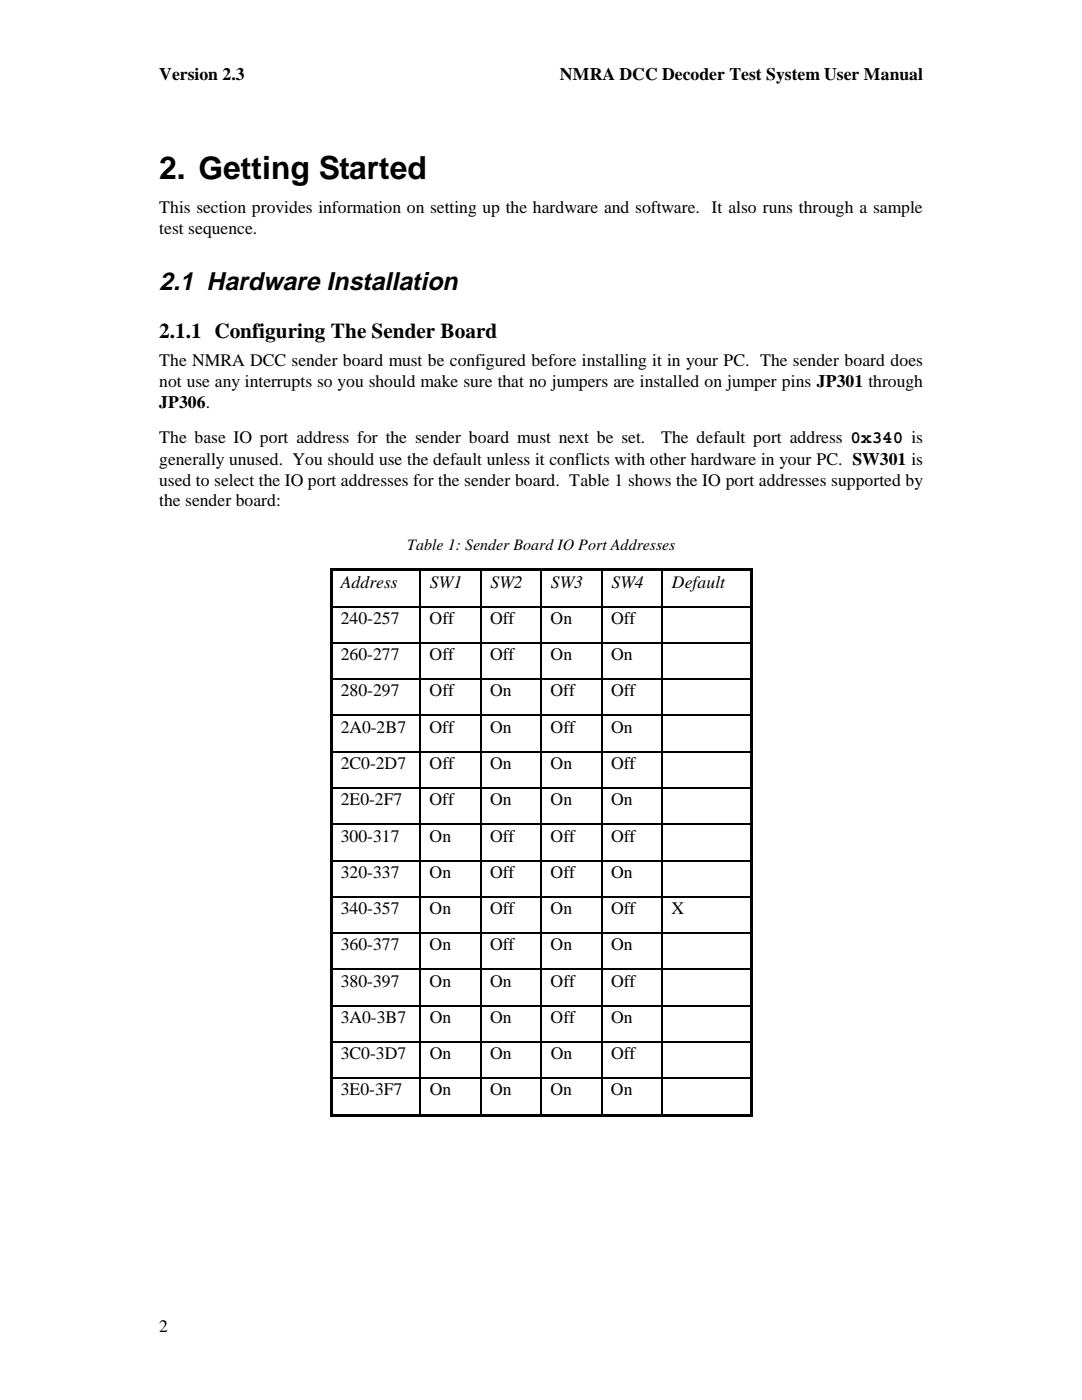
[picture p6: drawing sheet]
<svg xmlns="http://www.w3.org/2000/svg" width="216mm" height="279mm" viewBox="0 0 216 279" stroke-linecap="round" stroke-linejoin="round" font-family="sans-serif">
<defs><g id="words">
<text font-size="6.3" x="31.8" y="35.7">2. Getting Started</text>
<text font-size="5.1" x="31.8" y="58">2.1 Hardware Installation</text>
<text font-size="4.2" x="31.8" y="67.4">2.1.1 Configuring The Sender Board</text>
<g font-size="3.5">
<text x="31.8" y="16.1">Version 2.3</text>
<text x="111.7" y="16.1">NMRA DCC Decoder Test System User Manual</text>
<text x="31.8" y="42.6">This section provides information on setting up the hardware and software. It also runs through a sample</text>
<text x="31.8" y="46.7">test sequence.</text>
<text x="31.8" y="73">The NMRA DCC sender board must be configured before installing it in your PC. The sender board does</text>
<text x="31.8" y="77.2">not use any interrupts so you should make sure that no jumpers are installed on jumper pins JP301 through</text>
<text x="31.8" y="81.4">JP306.</text>
<text x="31.8" y="88.4">The base IO port address for the sender board must next be set.</text>
<text x="131.9" y="88.4">The default port address 0x340 is</text>
<text x="31.8" y="92.8">generally unused. You should use the default unless it conflicts with other hardware in your PC. SW301 is</text>
<text x="31.8" y="96.9">used to select the IO port addresses for the sender board. Table 1 shows the IO port addresses supported by</text>
<text x="31.8" y="101.1">the sender board:</text>
<text x="68" y="117.3">Address</text>
<text x="85.8" y="117.3">SW1</text>
<text x="97.9" y="117.3">SW2</text>
<text x="109.9" y="117.3">SW3</text>
<text x="122" y="117.3">SW4</text>
<text x="134.1" y="117.3">Default</text>
<text x="68" y="124.5">240-257</text>
<text x="85.7" y="124.5">Off</text>
<text x="97.8" y="124.5">Off</text>
<text x="109.9" y="124.5">On</text>
<text x="121.9" y="124.5">Off</text>
<text x="68" y="131.8">260-277</text>
<text x="85.7" y="131.8">Off</text>
<text x="97.8" y="131.8">Off</text>
<text x="109.9" y="131.8">On</text>
<text x="121.9" y="131.8">On</text>
<text x="68" y="139">280-297</text>
<text x="85.7" y="139">Off</text>
<text x="97.8" y="139">On</text>
<text x="109.9" y="139">Off</text>
<text x="121.9" y="139">Off</text>
<text x="68" y="146.2">2A0-2B7</text>
<text x="85.7" y="146.2">Off</text>
<text x="97.8" y="146.2">On</text>
<text x="109.9" y="146.2">Off</text>
<text x="121.9" y="146.2">On</text>
<text x="68" y="153.5">2C0-2D7</text>
<text x="85.7" y="153.5">Off</text>
<text x="97.8" y="153.5">On</text>
<text x="109.9" y="153.5">On</text>
<text x="121.9" y="153.5">Off</text>
<text x="68" y="160.7">2E0-2F7</text>
<text x="85.7" y="160.7">Off</text>
<text x="97.8" y="160.7">On</text>
<text x="109.9" y="160.7">On</text>
<text x="121.9" y="160.7">On</text>
<text x="68" y="167.9">300-317</text>
<text x="85.7" y="167.9">On</text>
<text x="97.8" y="167.9">Off</text>
<text x="109.9" y="167.9">Off</text>
<text x="121.9" y="167.9">Off</text>
<text x="68" y="175.2">320-337</text>
<text x="85.7" y="175.2">On</text>
<text x="97.8" y="175.2">Off</text>
<text x="109.9" y="175.2">Off</text>
<text x="121.9" y="175.2">On</text>
<text x="68" y="182.4">340-357</text>
<text x="85.7" y="182.4">On</text>
<text x="97.8" y="182.4">Off</text>
<text x="109.9" y="182.4">On</text>
<text x="121.9" y="182.4">Off</text>
<text x="134" y="182.4">X</text>
<text x="68" y="189.7">360-377</text>
<text x="85.7" y="189.7">On</text>
<text x="97.8" y="189.7">Off</text>
<text x="109.9" y="189.7">On</text>
<text x="121.9" y="189.7">On</text>
<text x="68" y="196.9">380-397</text>
<text x="85.7" y="196.9">On</text>
<text x="97.8" y="196.9">On</text>
<text x="109.9" y="196.9">Off</text>
<text x="122" y="196.9">Off</text>
<text x="68" y="204.1">3A0-3B7</text>
<text x="85.7" y="204.1">On</text>
<text x="97.8" y="204.1">On</text>
<text x="109.9" y="204.1">Off</text>
<text x="121.9" y="204.1">On</text>
<text x="68" y="211.4">3C0-3D7</text>
<text x="85.8" y="211.4">On</text>
<text x="97.8" y="211.4">On</text>
<text x="109.9" y="211.4">On</text>
<text x="122" y="211.4">Off</text>
<text x="68" y="218.6">3E0-3F7</text>
<text x="85.7" y="218.6">On</text>
<text x="97.8" y="218.6">On</text>
<text x="109.9" y="218.6">On</text>
<text x="121.9" y="218.6">On</text>
<text x="31.8" y="265.9">2</text>
</g>
<text font-size="3.2" x="81.2" y="109.8">Table 1: Sender Board IO Port Addresses</text>
</g></defs>
<g fill="#000">
<path d="M65.8 113.4h.5v.5h-.5zM65.8 114h.5v6.9h-.5zM66.3 113.4h17.4v.5h-17.4zM83.7 113.9h.2zM83.7 113.4h.5v.5h-.5zM84.2 113.4h11.5v.5h-11.5zM95.8 113.9h.2zM95.8 113.4h.5v.5h-.5zM96.3 113.4h11.5v.5h-11.5zM107.9 113.9h.2zM107.9 113.4h.4v.5h-.4zM108.4 113.4h11.5v.5h-11.5z"/>
<path d="M119.9 113.9h.2zM119.9 113.4h.5v.5h-.5zM120.4 113.4h11.5v.5h-11.5zM132 113.9h.2zM132 113.4h.5v.5h-.5zM132.5 113.4h17.1v.5h-17.1zM149.6 113.4h.5v.5h-.5zM149.6 114h.5v6.9h-.5zM65.8 121h.5v.2h-.5zM65.8 121.2h.5v7h-.5zM65.8 128.2h.5v.2h-.5zM65.8 128.4h.5v7h-.5z"/>
<path d="M65.8 135.4h.5v.2h-.5zM65.8 135.7h.5v6.9h-.5zM83.7 121h.2v.2h-.2zM83.7 128.2h.2v.2h-.2zM83.7 135.4h.2v.2h-.2zM95.8 121h.2v.2h-.2zM95.8 128.2h.2v.2h-.2zM95.8 135.4h.2v.2h-.2zM107.9 121h.2v.2h-.2zM107.9 128.2h.2v.2h-.2zM107.9 135.4h.2v.2h-.2zM119.9 121h.2v.2h-.2z"/>
<path d="M119.9 128.2h.2v.2h-.2zM119.9 135.4h.2v.2h-.2zM132 121h.2v.2h-.2zM132 128.2h.2v.2h-.2zM132 135.4h.2v.2h-.2zM149.6 121h.5v.2h-.5zM149.6 121.2h.5v7h-.5zM149.6 128.2h.5v.2h-.5zM149.6 128.4h.5v7h-.5zM149.6 135.4h.5v.2h-.5zM149.6 135.7h.5v6.9h-.5zM65.8 142.7h.5v.2h-.5z"/>
<path d="M65.8 142.9h.5v7h-.5zM65.8 149.9h.5v.2h-.5zM65.8 150.2h.5v6.9h-.5zM65.8 157.2h.5v.2h-.5zM65.8 157.4h.5v6.9h-.5zM83.7 142.7h.2v.2h-.2zM83.7 149.9h.2v.2h-.2zM83.7 157.2h.2v.2h-.2zM95.8 142.7h.2v.2h-.2zM95.8 149.9h.2v.2h-.2zM95.8 157.2h.2v.2h-.2zM107.9 142.7h.2v.2h-.2z"/>
<path d="M107.9 149.9h.2v.2h-.2zM107.9 157.2h.2v.2h-.2zM119.9 142.7h.2v.2h-.2zM119.9 149.9h.2v.2h-.2zM119.9 157.2h.2v.2h-.2zM132 142.7h.2v.2h-.2zM132 149.9h.2v.2h-.2zM132 157.2h.2v.2h-.2zM149.6 142.7h.5v.2h-.5zM149.6 142.9h.5v7h-.5zM149.6 149.9h.5v.2h-.5zM149.6 150.2h.5v6.9h-.5z"/>
<path d="M149.6 157.2h.5v.2h-.5zM149.6 157.4h.5v6.9h-.5zM65.8 164.4h.5v.2h-.5zM65.8 164.6h.5v7h-.5zM65.8 171.6h.5v.2h-.5zM65.8 171.9h.5v6.9h-.5zM65.8 178.9h.5v.2h-.5zM65.8 179.1h.5v7h-.5zM83.7 164.4h.2v.2h-.2zM83.7 171.6h.2v.2h-.2zM83.7 178.9h.2v.2h-.2zM95.8 164.4h.2v.2h-.2z"/>
<path d="M95.8 171.6h.2v.2h-.2zM95.8 178.9h.2v.2h-.2zM107.9 164.4h.2v.2h-.2zM107.9 171.6h.2v.2h-.2zM107.9 178.9h.2v.2h-.2zM119.9 164.4h.2v.2h-.2zM119.9 171.6h.2v.2h-.2zM119.9 178.9h.2v.2h-.2zM132 164.4h.2v.2h-.2zM132 171.6h.2v.2h-.2zM132 178.9h.2v.2h-.2zM149.6 164.4h.5v.2h-.5z"/>
<path d="M149.6 164.6h.5v7h-.5zM149.6 171.6h.5v.2h-.5zM149.6 171.9h.5v6.9h-.5zM149.6 178.9h.5v.2h-.5zM149.6 179.1h.5v7h-.5zM65.8 186.1h.5v.2h-.5zM65.8 186.4h.5v6.9h-.5zM65.8 193.3h.5v.3h-.5zM65.8 193.6h.5v6.9h-.5zM83.7 186.1h.2v.2h-.2zM83.7 193.3h.2v.3h-.2zM95.8 186.1h.2v.2h-.2z"/>
<path d="M95.8 193.3h.2v.3h-.2zM107.9 186.1h.2v.2h-.2zM107.9 193.3h.2v.3h-.2zM119.9 186.1h.2v.2h-.2zM119.9 193.3h.2v.3h-.2zM132 186.1h.2v.2h-.2zM132 193.3h.2v.3h-.2zM149.6 186.1h.5v.2h-.5zM149.6 186.4h.5v6.9h-.5zM149.6 193.3h.5v.3h-.5zM149.6 193.6h.5v6.9h-.5zM65.8 200.6h.5v.2h-.5z"/>
<path d="M65.8 200.8h.5v7h-.5zM65.8 207.8h.5v.2h-.5zM65.8 208.1h.5v6.9h-.5zM65.8 215.1h.5v.2h-.5zM65.8 215.3h.5v7h-.5zM83.7 200.6h.2v.2h-.2zM83.7 207.8h.2v.2h-.2zM83.7 215.1h.2v.2h-.2zM95.8 200.6h.2v.2h-.2zM95.8 207.8h.2v.2h-.2zM95.8 215.1h.2v.2h-.2zM107.9 200.6h.2v.2h-.2z"/>
<path d="M107.9 207.8h.2v.2h-.2zM107.9 215.1h.2v.2h-.2zM119.9 200.6h.2v.2h-.2zM119.9 207.8h.2v.2h-.2zM119.9 215.1h.2v.2h-.2zM132 200.6h.2v.2h-.2zM132 207.8h.2v.2h-.2zM132 215.1h.2v.2h-.2zM149.6 200.6h.5v.2h-.5zM149.6 200.8h.5v7h-.5zM149.6 207.8h.5v.2h-.5zM149.6 208.1h.5v6.9h-.5z"/>
<path d="M149.6 215.1h.5v.2h-.5zM149.6 215.3h.5v7h-.5zM65.8 222.3h.5v.5h-.5zM66.3 222.3h17.4v.5h-17.4zM83.7 222.3h.5v.5h-.5zM84.2 222.3h11.5v.5h-11.5zM95.8 222.3h.5v.5h-.5zM96.3 222.3h11.5v.5h-11.5zM107.9 222.3h.4v.5h-.4zM108.4 222.3h11.5v.5h-11.5zM119.9 222.3h.5v.5h-.5zM120.4 222.3h11.5v.5h-11.5z"/>
<path d="M132 222.3h.5v.5h-.5zM132.5 222.3h17.1v.5h-17.1zM149.6 222.3h.5v.5h-.5z"/>
</g>
<g fill="none" stroke="#000" stroke-width=".21">
<path d="M83.8 114v6.9M95.9 114v6.9M108 114v6.9M120 114v6.9M132.1 114v6.9M66.3 121.1h17.4M66.3 128.3h17.4M66.3 135.5h17.4M83.8 121.2v7M83.8 128.4v7M83.8 135.7v6.9M84 121.1h11.7"/>
<path d="M84 128.3h11.7M84 135.5h11.7M95.9 121.2v7M95.9 128.4v7M95.9 135.7v6.9M96 121.1h11.8M96 128.3h11.8M96 135.5h11.8M108 121.2v7M108 128.4v7M108 135.7v6.9M108.1 121.1h11.8"/>
<path d="M108.1 128.3h11.8M108.1 135.5h11.8M120 121.2v7M120 128.4v7M120 135.7v6.9M120.2 121.1h11.7M120.2 128.3h11.7M120.2 135.5h11.7M132.1 121.2v7M132.1 128.4v7M132.1 135.7v6.9M132.2 121.1h17.4"/>
<path d="M132.2 128.3h17.4M132.2 135.5h17.4M66.3 142.8h17.4M66.3 150h17.4M66.3 157.3h17.4M83.8 142.9v7M83.8 150.2v6.9M83.8 157.4v6.9M84 142.8h11.7M84 150h11.7M84 157.3h11.7M95.9 142.9v7"/>
<path d="M95.9 150.2v6.9M95.9 157.4v6.9M96 142.8h11.8M96 150h11.8M96 157.3h11.8M108 142.9v7M108 150.2v6.9M108 157.4v6.9M108.1 142.8h11.8M108.1 150h11.8M108.1 157.3h11.8M120 142.9v7"/>
<path d="M120 150.2v6.9M120 157.4v6.9M120.2 142.8h11.7M120.2 150h11.7M120.2 157.3h11.7M132.1 142.9v7M132.1 150.2v6.9M132.1 157.4v6.9M132.2 142.8h17.4M132.2 150h17.4M132.2 157.3h17.4M66.3 164.5h17.4"/>
<path d="M66.3 171.7h17.4M66.3 179h17.4M83.8 164.6v7M83.8 171.9v6.9M83.8 179.1v7M84 164.5h11.7M84 171.7h11.7M84 179h11.7M95.9 164.6v7M95.9 171.9v6.9M95.9 179.1v7M96 164.5h11.8"/>
<path d="M96 171.7h11.8M96 179h11.8M108 164.6v7M108 171.9v6.9M108 179.1v7M108.1 164.5h11.8M108.1 171.7h11.8M108.1 179h11.8M120 164.6v7M120 171.9v6.9M120 179.1v7M120.2 164.5h11.7"/>
<path d="M120.2 171.7h11.7M120.2 179h11.7M132.1 164.6v7M132.1 171.9v6.9M132.1 179.1v7M132.2 164.5h17.4M132.2 171.7h17.4M132.2 179h17.4M66.3 186.2h17.4M66.3 193.5h17.4M83.8 186.4v6.9M83.8 193.6v6.9"/>
<path d="M84 186.2h11.7M84 193.5h11.7M95.9 186.4v6.9M95.9 193.6v6.9M96 186.2h11.8M96 193.5h11.8M108 186.4v6.9M108 193.6v6.9M108.1 186.2h11.8M108.1 193.5h11.8M120 186.4v6.9M120 193.6v6.9"/>
<path d="M120.2 186.2h11.7M120.2 193.5h11.7M132.1 186.4v6.9M132.1 193.6v6.9M132.2 186.2h17.4M132.2 193.5h17.4M66.3 200.7h17.4M66.3 207.9h17.4M66.3 215.2h17.4M83.8 200.8v7M83.8 208.1v6.9M83.8 215.3v7"/>
<path d="M84 200.7h11.7M84 207.9h11.7M84 215.2h11.7M95.9 200.8v7M95.9 208.1v6.9M95.9 215.3v7M96 200.7h11.8M96 207.9h11.8M96 215.2h11.8M108 200.8v7M108 208.1v6.9M108 215.3v7"/>
<path d="M108.1 200.7h11.8M108.1 207.9h11.8M108.1 215.2h11.8M120 200.8v7M120 208.1v6.9M120 215.3v7M120.2 200.7h11.7M120.2 207.9h11.7M120.2 215.2h11.7M132.1 200.8v7M132.1 208.1v6.9M132.1 215.3v7"/>
<path d="M132.2 200.7h17.4M132.2 207.9h17.4M132.2 215.2h17.4"/>
</g>
<use href="#words"/>
</svg>
